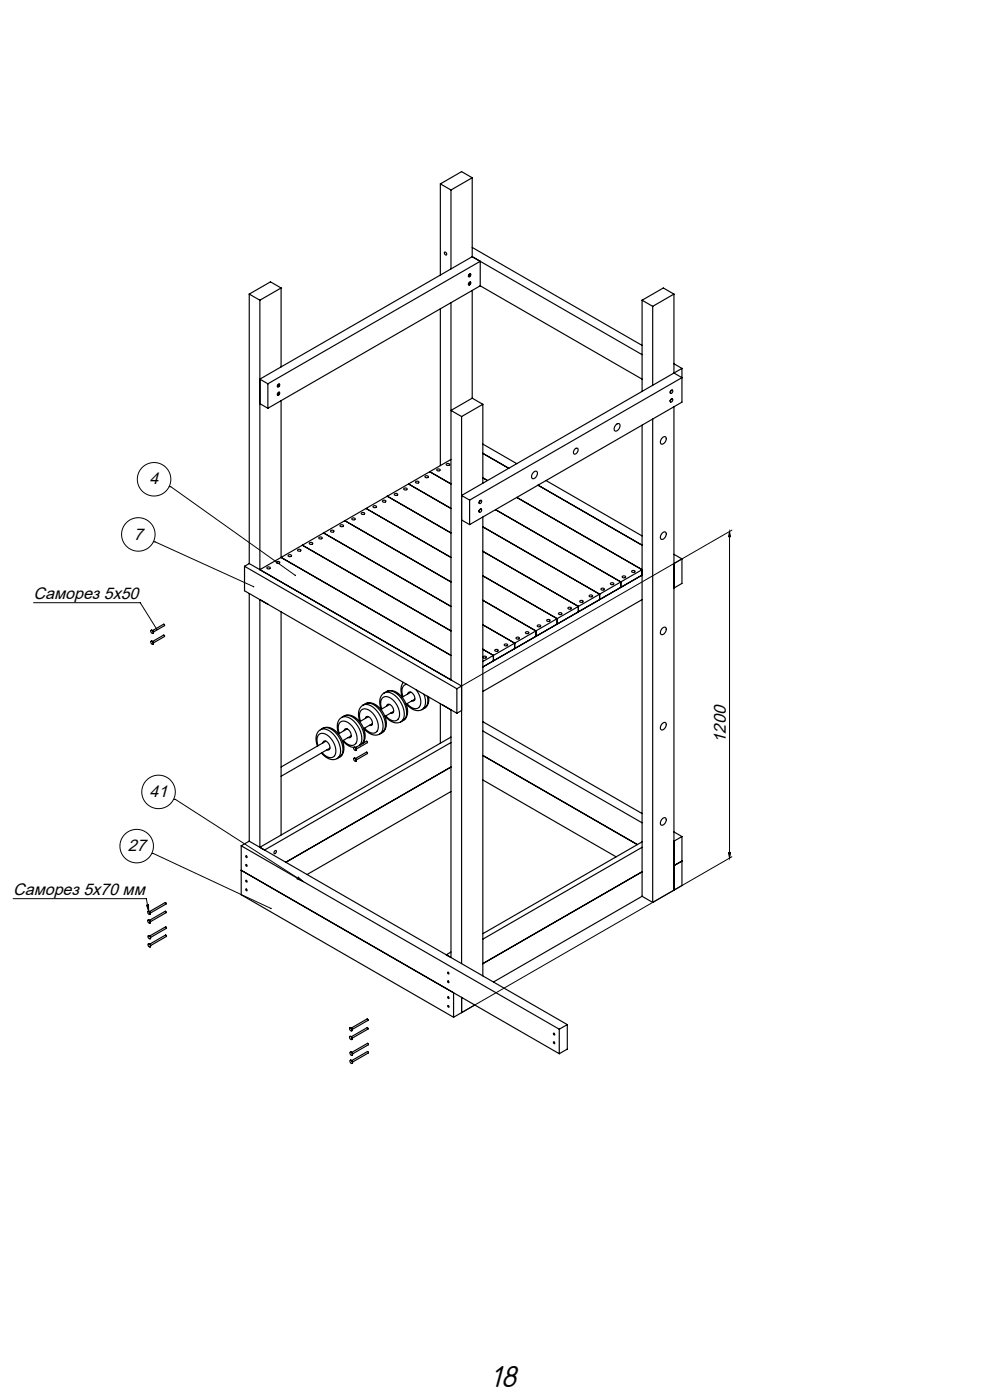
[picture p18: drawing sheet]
<svg xmlns="http://www.w3.org/2000/svg" width="297mm" height="420mm" viewBox="0 0 297 420" stroke-linecap="round" stroke-linejoin="round" font-family="sans-serif">
<defs><g id="words">
<text font-size="9.5" x="146.8" y="416.1">18</text>
<text font-size="5.1" x="217.5" y="222.8" transform="rotate(-90 217.5 222.8)">1200</text>
<g font-size="5">
<text x="44.8" y="145.3">4</text>
<text x="40.1" y="161.9">7</text>
<text x="10.1" y="179.7">Саморез 5х50</text>
<text x="44.8" y="239.1">41</text>
<text x="38.3" y="255.4">27</text>
<text x="4" y="268.5">Саморез 5х70 мм</text>
</g>
</g></defs>
<g fill="none" stroke="#000" stroke-width=".35">
<path d="M132 55.2l3.2 1.8M132 55.2v27.3M135.2 57v23.7M141.5 53.3l-3.2-1.8-6.3 3.7M141.5 53.3l-6.3 3.7M141.5 53.3v23.7M133.2 75.7l.3-.1 .3 .4a.35 .35 0 0 1-.2 .6 .35 .35 0 0 1-.4-.5zM141.5 74.2l50.9 29.4M141.5 77l50.9 29.4M141.5 77l-63.6 36.7 2.4 1.4M74.7 88.2v80.9M74.7 88.2l3.2 1.9"/>
<path d="M77.9 90.1v80.8l6.3-3.7M84.2 86.4l-3.1-1.8-6.4 3.6M84.2 86.4l-6.3 3.7M84.2 86.4v23.7M132 92.6v47.1M135.2 90.8v113.2M140.7 82.2a.32 .32 0 0 1 .4 .1 .32 .32 0 0 1-.1 .5 .38 .38 0 0 1-.6 .2 .38 .38 0 0 1 .2-.7zM140.7 84.7a.32 .32 0 0 1 .4 0 .32 .32 0 0 1-.1 .5 .38 .38 0 0 1-.6 .2 .38 .38 0 0 1 .2-.6zM141.5 87.1v32.4M143.9 85.7l48.5 28M143.9 85.7v-7.3l-63.6 36.7M143.9 85.7l-63.6 36.8"/>
<path d="M192.4 90.1l3.2 1.8M192.4 90.1v27.3M195.6 91.9v23.7M202 88.2l-3.2-1.8-6.4 3.7M202 88.2l-6.4 3.7M202 88.2v23.7M80.3 115.1v7.4M83.4 115.3a.32 .32 0 0 1 .5 0 .32 .32 0 0 1-.2 .5 .38 .38 0 0 1-.6 .2 .38 .38 0 0 1 .2-.6zM83.4 117.8a.32 .32 0 0 1 .5 0 .32 .32 0 0 1-.2 .5 .38 .38 0 0 1-.6 .2 .38 .38 0 0 1 .2-.7zM141.5 119.5l-6.3 3.6 3.1 1.9M141.5 119.5l3.2 1.8M201.1 117.2a.34 .34 0 0 1 .6 0 .34 .34 0 0 1-.2 .5 .35 .35 0 0 1-.6 .3 .35 .35 0 0 1 .1-.6z"/>
<path d="M201.2 119.8a.32 .32 0 0 1 .5 0 .32 .32 0 0 1-.2 .5 .38 .38 0 0 1-.6 .2 .38 .38 0 0 1 .2-.6zM201.5 117.1l-.5 .2-.2 .5 .2 .2M201.5 119.7l-.6 .3 .1 .6M202 109.1l2.4 1.4M202 111.9l2.4 1.4-63.7 36.7M202 111.9l-63.7 36.7 2.4 1.4M204.4 110.5l-2.4 1.4M204.4 110.5v10.1l-63.7 36.8M77.9 121.1l2.4 1.4M84.2 120.2v47M133.8 139.2l.2-.1a.44 .44 0 0 1 .6-.1 .44 .44 0 0 1 0 .7 .44 .44 0 0 1-.6-.1zM135.2 137.8l-19.1 11.1"/>
<path d="M138.3 125v164.1M144.7 121.3l-6.4 3.7M144.7 121.3v23.7M144.7 136l7.8 4.5M144.7 133.2l10.2 5.9M172.3 134.7a.56 .56 0 0 1 .8-.2 .56 .56 0 0 1 .1 .9l-.3 .5a.59 .59 0 0 1-.9 .2 .59 .59 0 0 1 0-.9zM184.6 127.4a.68 .68 0 0 1 1-.2 .68 .68 0 0 1 .1 1l-.3 .6a.75 .75 0 0 1-1.1 .5 .75 .75 0 0 1-.1-1.2zM192.4 127.5v141.4M195.6 125.7v145M198.5 131.3a.68 .68 0 0 1 1.1-.2 .68 .68 0 0 1 0 1.1l-.3 .5a.75 .75 0 0 1-1.2 .5 .75 .75 0 0 1 0-1.2zM202 122v145.1M97 159.9l38.2 22"/>
<path d="M99.1 159.2l.2-.1a.44 .44 0 0 1 .7-.1 .44 .44 0 0 1 0 .7 .44 .44 0 0 1-.7-.1zM102 157.6l.2-.1a.44 .44 0 0 1 .6-.1 .44 .44 0 0 1 0 .6 .44 .44 0 0 1-.6 0zM103.3 156.2l31.9 18.4M105.5 155.5l.2-.1a.44 .44 0 0 1 .6 0 .44 .44 0 0 1 0 .6 .44 .44 0 0 1-.6-.1zM108.3 153.9l.2-.1a.44 .44 0 0 1 .7-.1 .44 .44 0 0 1 0 .7 .44 .44 0 0 1-.7-.1zM109.7 152.5l25.5 14.7M111.9 151.9l.2-.2a.44 .44 0 0 1 .6 0 .44 .44 0 0 1 0 .6 .44 .44 0 0 1-.6 0zM114.7 150.2l.2-.1a.44 .44 0 0 1 .6-.1 .44 .44 0 0 1 0 .7 .44 .44 0 0 1-.6-.1zM116.1 148.9l19.1 11M116.1 148.9l-31.9 18.3M118.2 148.2l.2-.1a.44 .44 0 0 1 .7-.1 .44 .44 0 0 1 0 .7 .44 .44 0 0 1-.7-.1zM121.1 146.5l.1-.1a.44 .44 0 0 1 .7 0 .44 .44 0 0 1 0 .6 .44 .44 0 0 1-.7 0z"/>
<path d="M122.4 145.2l12.8 7.3M124.6 144.5l.2-.1a.44 .44 0 0 1 .6-.1 .44 .44 0 0 1 0 .7 .44 .44 0 0 1-.6-.1zM127.4 142.9l.2-.1a.44 .44 0 0 1 .7-.1 .44 .44 0 0 1 0 .6 .44 .44 0 0 1-.7 0zM128.8 141.5l6.4 3.7M131 140.8l.1-.1a.44 .44 0 0 1 .7 0 .44 .44 0 0 1 0 .6 .44 .44 0 0 1-.7-.1zM138.3 156l2.4 1.4M140.7 150v7.4M143.9 150.3a.32 .32 0 0 1 .5 0 .32 .32 0 0 1-.1 .4 .38 .38 0 0 1-.4 .4 .38 .38 0 0 1-.4-.3 .38 .38 0 0 1 .3-.4zM143.9 152.9a.32 .32 0 0 1 .5 0 .32 .32 0 0 1-.1 .5 .38 .38 0 0 1-.7 .2 .38 .38 0 0 1 .2-.6zM144.3 152.8l-.6 .2v.7M144.3 150.2l-.3-.1-.3 .3v.7M144.7 155.1v137.7"/>
<path d="M144.7 158l35 20.3v1.6M144.7 143.4l1.4 .8M148.5 152.9l37.6 21.7v1.6l6.3-3.7-47.7 27.6 9.5-5.5v-1.7M154.9 149.2l37.5 21.7-38.2 22M159.9 141.7a.68 .68 0 0 1 1-.2 .68 .68 0 0 1 .1 1l-.3 .5a.75 .75 0 0 1-1.1 .6 .75 .75 0 0 1-.2-1.2zM161.2 145.6l31.2 18M163.6 144.2l28.8 16.6M198.5 159.9a.68 .68 0 0 1 1.1-.2 .68 .68 0 0 1 0 1l-.3 .6a.75 .75 0 0 1-1.2 .5 .75 .75 0 0 1 0-1.3zM73.3 169.9v7.3l63.6 36.8M73.3 169.9l63.6 36.7M74.7 178v74.4M74.7 169.1l63.6 36.7-1.4 .8"/>
<path d="M74.7 169.1l-1.4 .8M80 170.2l.2-.1a.44 .44 0 0 1 .7-.1 .44 .44 0 0 1 0 .7 .44 .44 0 0 1-.7-.1zM82.9 168.6l.2-.1a.44 .44 0 0 1 .6-.1 .44 .44 0 0 1 0 .7 .44 .44 0 0 1-.6-.1zM84.2 167.2l51 29.4M86.4 166.5l.2-.1a.44 .44 0 0 1 .6 0 .44 .44 0 0 1 0 .6 .44 .44 0 0 1-.6 0zM89.2 164.9l.2-.1a.44 .44 0 0 1 .7-.1 .44 .44 0 0 1 0 .7 .44 .44 0 0 1-.7-.1zM90.6 163.6l44.6 25.7M92.8 162.9l.2-.1a.44 .44 0 0 1 .6-.1 .44 .44 0 0 1 0 .7 .44 .44 0 0 1-.6-.1zM95.6 161.2l.2-.1a.44 .44 0 0 1 .6 0 .44 .44 0 0 1 0 .6 .44 .44 0 0 1-.6 0zM144.7 165.4l28.6 16.5v1.7M144.7 172.7l22.3 12.9v1.6M176.6 178.6l.2-.1a.44 .44 0 0 1 .7 0 .44 .44 0 0 1 0 .6 .44 .44 0 0 1-.7-.1z"/>
<path d="M180.2 176.6l.2-.1a.44 .44 0 0 1 .6-.1 .44 .44 0 0 1 0 .7 .44 .44 0 0 1-.6-.1zM183 175l.2-.2a.44 .44 0 0 1 .6 0 .44 .44 0 0 1 0 .6 .44 .44 0 0 1-.6 0zM186.5 172.9l.2-.1a.44 .44 0 0 1 .7-.1 .44 .44 0 0 1 0 .7 .44 .44 0 0 1-.7-.1zM189.4 171.3l.2-.1a.44 .44 0 0 1 .6-.1 .44 .44 0 0 1 0 .7 .44 .44 0 0 1-.6-.1zM192.4 179.9l-47.7 27.5M202 166.3l2.4 1.4M204.4 167.7v7.3l-2.4 1.4M204.4 167.7l-2.4 1.4M45.3 192.4l.5 .3a.35 .35 0 0 1-.1 .6 .35 .35 0 0 1-.4-.4zM45.3 189.1l.5 .4a.35 .35 0 0 1-.1 .6 .35 .35 0 0 1-.4-.4zM45.3 192.4l.3-.1 .3 .4-.1 .6M45.3 189.1l.5 .2 .1 .7"/>
<path d="M45.7 192.4l3.3-1.9 .3 .2v.3l-3.3 1.9M45.7 189.2l3.3-1.9 .3 .1v.3l-3.3 1.9M45.9 190h-.1M80.3 181.3l-2.4-1.4v74.3l57.3-33.1M80.3 181.3h.1M84.2 183.6v66.9M144.7 187.4l9.5 5.5M144.7 180.1l15.9 9.2v1.6M144.7 194.8l3.2 1.8v1.7M144.8 197l.2-.1a.44 .44 0 0 1 .6-.1 .44 .44 0 0 1 0 .7 .44 .44 0 0 1-.6-.1zM148.3 195l.2-.2a.44 .44 0 0 1 .7 0 .44 .44 0 0 1 0 .6 .44 .44 0 0 1-.7 0zM151.2 193.3l.2-.1a.44 .44 0 0 1 .6 0 .44 .44 0 0 1 0 .6 .44 .44 0 0 1-.6-.1z"/>
<path d="M154.2 192.9l-9.5 5.6M154.7 191.3l.2-.1a.44 .44 0 0 1 .6-.1 .44 .44 0 0 1 0 .7 .44 .44 0 0 1-.6-.1zM157.5 189.7l.2-.2a.44 .44 0 0 1 .7 0 .44 .44 0 0 1 0 .6 .44 .44 0 0 1-.7 0zM161.1 187.6l.2-.1a.44 .44 0 0 1 .6-.1 .44 .44 0 0 1 0 .7 .44 .44 0 0 1-.6-.1zM163.9 186l.2-.1a.44 .44 0 0 1 .6-.1 .44 .44 0 0 1 0 .7 .44 .44 0 0 1-.6-.1zM167.4 183.9l.2-.1a.44 .44 0 0 1 .7 0 .44 .44 0 0 1 0 .6 .44 .44 0 0 1-.7 0zM170.3 182.3l.2-.1a.44 .44 0 0 1 .6-.1 .44 .44 0 0 1 0 .7 .44 .44 0 0 1-.6-.1zM173.8 180.3l.2-.1a.44 .44 0 0 1 .6-.1 .44 .44 0 0 1 0 .6 .44 .44 0 0 1-.6 0zM198.5 188.4a.68 .68 0 0 1 1.1-.1 .68 .68 0 0 1 0 1l-.3 .6a.75 .75 0 0 1-1.2 .4 .75 .75 0 0 1 0-1.2zM96 218.9a3.7 3.7 0 0 1 4.3 1.8 5.7 5.7 0 0 1 1.1 6.6l-.4 .3M96 218.9a3.9 3.9 0 0 0-.8 4.9M96.7 218.5a3.7 3.7 0 0 1 4.3 1.8 5.7 5.7 0 0 1 1.1 6.6l-.4 .3"/>
<path d="M96.7 218.5l-.7 .4M96.7 218.5a4 4 0 0 1 5 2.1 4.9 4.9 0 0 1 .4 6.3l-.4 .3M102.4 215.2a3.7 3.7 0 0 1 4.2 1.8 5.8 5.8 0 0 1 1.2 6.5M102.4 215.2a3.9 3.9 0 0 0-.9 4.9M103.1 214.8a3.7 3.7 0 0 1 4.2 1.8 5.8 5.8 0 0 1 1.3 6.5M103.1 214.8l-.7 .4M103.1 214.8a4 4 0 0 1 5 2.1 5.1 5.1 0 0 1 .5 6.2M103.1 219.2a.77 .77 0 0 1 .8-.6 .77 .77 0 0 1 .7 .5l.6 1a.75 .75 0 0 1 0 .9 .75 .75 0 0 1-.9 .3M104 218.7l-2.6 1.5M108 216.4a2.49 2.49 0 0 1 1.1-3.7 5.2 5.2 0 0 1 3.9 6.7 2.11 2.11 0 0 1-3.2-.4l-.6-.6M108.8 211.6a3.7 3.7 0 0 1 4.2 1.7 5.7 5.7 0 0 1 1.2 6.6l-.4 .3M108.8 211.6a3.9 3.9 0 0 0-.9 4.9"/>
<path d="M109.1 218.5a3.9 3.9 0 0 0 4.7 1.7M109.5 211.2a3.7 3.7 0 0 1 4.2 1.7 5.7 5.7 0 0 1 1.2 6.6l-.4 .3M109.5 211.2l-.7 .4M109.5 211.2a4 4 0 0 1 5 2.1 4.9 4.9 0 0 1 .3 6.3l-.3 .2M109.5 215.5a.77 .77 0 0 1 .7-.6 .77 .77 0 0 1 .8 .5l.5 1a.75 .75 0 0 1 .1 .9 .75 .75 0 0 1-.9 .3M110.4 215l-2.6 1.5M111.6 217.1l-2.6 1.5M114.4 212.7a2.49 2.49 0 0 1 1.1-3.7 5.2 5.2 0 0 1 3.9 6.7 2.11 2.11 0 0 1-3.2-.4l-.6-.5M114.5 219.8l-.7 .4M115.1 207.9a3.7 3.7 0 0 1 4.3 1.8 5.7 5.7 0 0 1 1.1 6.5l-.4 .3M115.1 207.9a3.9 3.9 0 0 0-.9 4.9M115.4 214.9a3.9 3.9 0 0 0 4.7 1.6"/>
<path d="M115.8 207.5a3.7 3.7 0 0 1 4.3 1.7 5.7 5.7 0 0 1 1.1 6.6l-.4 .3M115.8 207.5l-.7 .4M115.8 207.5a4 4 0 0 1 5 2.1 4.9 4.9 0 0 1 .4 6.3l-.4 .2M115.9 211.8a.77 .77 0 0 1 .7-.6 .77 .77 0 0 1 .8 .6l.5 .9a.75 .75 0 0 1 0 .9 .75 .75 0 0 1-.8 .3M116.8 211.3l-2.6 1.5M118 213.4l-2.6 1.5M120.8 216.1l-.7 .4M120.9 204.7l-.5 .9-.2 .9 .4 2.6M121.8 211.2a3.9 3.9 0 0 0 4.7 1.7M121.9 205.3a2.09 2.09 0 0 0-1.3 2.9l.2 .8M122.2 208.2a.77 .77 0 0 1 .7-.6 .77 .77 0 0 1 .8 .5l.6 1a.75 .75 0 0 1 0 .9 .75 .75 0 0 1-.9 .3M123.1 207.7l-2.6 1.5"/>
<path d="M124.3 209.7l-2.6 1.5M124.7 206.9a4.7 4.7 0 0 1 .9 5.3 2.62 2.62 0 0 1-3.6-1.1M127.1 208.3a3.8 3.8 0 0 1-.6 4.6M127.2 212.5l-.7 .4M128.1 208.9l.1 1.1a2.61 2.61 0 0 1-1 2.5M128.5 209.1l-.2 2-.4 .7-.7 .7M132 211.1v11.9M132.8 211.6h.1M135.2 213v74.3M136.9 206.6v7.4M138.3 213.2l-1.4 .8M144.7 219.3l47.7 27.5"/>
<path d="M144.7 216.5l47.7 27.6M198.5 217a.68 .68 0 0 1 1.1-.1 .68 .68 0 0 1 0 1l-.3 .6a.75 .75 0 0 1-1.2 .4 .75 .75 0 0 1 0-1.2zM95.3 223.7a2.49 2.49 0 0 1 1.1-3.7 5.2 5.2 0 0 1 3.9 6.7 2.11 2.11 0 0 1-3.2-.3l-.6-.6M96.4 225.9a3.9 3.9 0 0 0 4.6 1.7M96.8 222.9a.77 .77 0 0 1 .7-.6 .77 .77 0 0 1 .8 .5l.5 1a.75 .75 0 0 1 .1 .9 .75 .75 0 0 1-.9 .2M97.7 222.4l-13.5 7.7M98.9 224.4l-14.7 8.5M101.7 220a2.49 2.49 0 0 1 1.1-3.7 5.2 5.2 0 0 1 3.8 6.7 2.11 2.11 0 0 1-3.2-.3l-.5-.6M101.7 227.2l-.7 .4M102.7 222.2a5 5 0 0 0 3.9 2.1l.2 .5-.2 .3M105.2 220.8l-2.6 1.5M106.1 224.2l.6 .4a.35 .35 0 0 1-.2 .6 .35 .35 0 0 1-.4-.4z"/>
<path d="M106.1 227.5l.6 .3a.35 .35 0 0 1-.2 .6 .35 .35 0 0 1-.4-.4zM106.1 227.5l.3-.1 .3 .4-.1 .6M106.5 224.3l3.3-1.9 .3 .1v.3l-3.3 1.9M106.5 227.5l3.3-1.9 .3 .2v.3l-3.3 1.9M106.8 224.1l-.4 .1M135.2 222.8l-55.9 32.2M135.2 230.1l-49.5 28.6M135.2 237.5l-43.2 24.9M144.7 234l40 23.1M144.7 226.6l46.3 26.8M72.3 253.7v14.7l63.6 36.8M72.3 253.7l95.3 55.1"/>
<path d="M74.7 252.4l95.3 55M74.7 252.4l-2.4 1.3M82.3 255.3a.34 .34 0 0 1 .6 0 .34 .34 0 0 1-.2 .5 .35 .35 0 0 1-.5 .2 .35 .35 0 0 1 0-.6zM192.4 254.2l-47.7 27.5M192.4 252.6l-47.7 27.5M198.5 245.6a.68 .68 0 0 1 1.1-.1 .68 .68 0 0 1 0 1l-.3 .5a.75 .75 0 0 1-1.2 .5 .75 .75 0 0 1 0-1.2zM202 249.6l2.4 1.4M204.4 251v14.7l-2.4 1.4M204.4 258.3l-2.4 1.4M204.4 251l-2.4 1.4M44.3 273.5h.4a.44 .44 0 0 1 .4 .5 .44 .44 0 0 1-.6 .4 .44 .44 0 0 1-.2-.6zM44.3 276.1h.4a.44 .44 0 0 1 .4 .6 .44 .44 0 0 1-.6 .3 .44 .44 0 0 1-.2-.6z"/>
<path d="M44.4 273.4l.6 .3-.1 .6M44.4 276l.6 .3-.1 .6M44.8 273.5l4.7-2.7 .3 .1v.3l-4.7 2.7M44.8 276.1l4.7-2.7 .3 .1v.3l-4.7 2.7M72.3 261.1l95.3 55M192.4 268.9l3.2 1.8M192.4 261.5l-47.7 27.6M192.4 268.9l-44.5 25.7M202 267.1l-6.4 3.6M44.4 280.8a.45 .45 0 0 1 .6 .2 .45 .45 0 0 1-.3 .6l-.3-.4zM44.4 283.2a.45 .45 0 0 1 .6 .3 .45 .45 0 0 1-.3 .6l-.3-.4zM44.4 280.7l.6 .3v.6"/>
<path d="M44.4 283.2l.6 .2v.7M44.9 280.8l4.7-2.7 .3 .1v.3l-4.8 2.7M44.9 283.2l4.7-2.7 .3 .2v.2l-4.8 2.8M135.2 285.6l-1.5 .8M135.9 297.8v7.4M138.3 299.2v4.6M104.8 308.4h.4a.44 .44 0 0 1 .4 .6 .44 .44 0 0 1-.6 .3 .44 .44 0 0 1-.2-.6zM104.8 311h.4a.44 .44 0 0 1 .4 .6 .44 .44 0 0 1-.6 .3 .44 .44 0 0 1-.2-.6zM104.9 308.3l.6 .3-.1 .6M104.9 311l.6 .2-.1 .7M104.9 318.2a.45 .45 0 0 1 .6 .2 .45 .45 0 0 1-.3 .6l-.3-.4zM104.9 315.7a.45 .45 0 0 1 .6 .3 .45 .45 0 0 1-.3 .6l-.3-.4z"/>
<path d="M105 318.1l.6 .3-.1 .6M105 315.7l.6 .2-.1 .7M105.3 308.4l4.7-2.7 .3 .1v.3l-4.7 2.7M105.3 311l4.7-2.7 .3 .1v.3l-4.7 2.7M105.4 318.2l4.7-2.7 .3 .1v.3l-4.7 2.7M105.4 315.7l4.7-2.7 .3 .2v.2l-4.7 2.8M142.3 301.5l-6.4 3.7M167.6 308.8v7.3M170 307.4v7.3l-2.4 1.4M170 307.4l-2.4 1.4"/>
<circle cx="140.7" cy="85.2" r=".25"/>
<circle cx="140.7" cy="82.6" r=".25"/>
<circle cx="83.4" cy="115.7" r=".25"/>
<circle cx="83.4" cy="118.3" r=".25"/>
<circle cx="73.9" cy="259.6" r=".25"/>
<circle cx="73.9" cy="257" r=".25"/>
<circle cx="73.9" cy="264.4" r=".25"/>
<circle cx="73.9" cy="267" r=".25"/>
<circle cx="134.4" cy="291.9" r=".25"/>
<circle cx="134.4" cy="294.5" r=".25"/>
<circle cx="134.4" cy="299.3" r=".25"/>
<circle cx="134.4" cy="301.9" r=".25"/>
<circle cx="166.1" cy="312.9" r=".25"/>
<circle cx="166.1" cy="310.2" r=".25"/>
</g>
<g fill="none" stroke="#000" stroke-width=".3">
<path d="M50.7 146h.5l37.3 26.6M218.6 159.4l.4 1.7-.3-.2-.4 .2zM218.6 159.4v98M219.3 159l-81 46.8M46 162.6h.5l29.5 13.4M10.1 180.8h31.9l5 8M52 239.8h.5l38.3 24.6M45.5 256.1h.5l35.2 16.4M218.3 255.8l.3 .2 .4-.2-.4 1.6zM219.3 257l-81 46.8M3.9 269.6h40l.7 3.8M43.9 271.4a.32 .32 0 0 0 .3 .3 .32 .32 0 0 0 .3-.4l.1 2.1z"/>
<path d="M89.3 263.1l1.5 1.3-1.9-.8a.32 .32 0 0 0 .4-.1 .32 .32 0 0 0 0-.4z"/>
<circle cx="46.2" cy="143.8" r="5"/>
<circle cx="41.5" cy="160.3" r="5"/>
<circle cx="47.5" cy="237.6" r="5"/>
<circle cx="41" cy="253.8" r="5"/>
</g>
<g fill="#000">
<path d="M-.1 58.2v.7zM-.1 159v1.2zM-.1 177.3v.9zM-.1 165.8v2.1zM-.1 60.1v.9zM88.4 172.5l-.1 .2 .3 .1 .1-.3zM89.3 263.1l1.5 1.3-1.9-.8a.32 .32 0 0 0 .4-.1 .32 .32 0 0 0 0-.4zM81.1 272.4v.3h.3v-.3zM75.8 175.9l.1 .3 .3-.1-.1-.3zM43.9 271.4a.32 .32 0 0 0 .3 .3 .32 .32 0 0 0 .3-.4l.1 2.1zM46.9 188.7v.3h.3v-.3z"/>
<path d="M218.6 159.4l.4 1.7-.3-.2-.4 .2zM218.3 255.8l.3 .2 .4-.2-.4 1.6z"/>
</g>
<use href="#words"/>
</svg>
